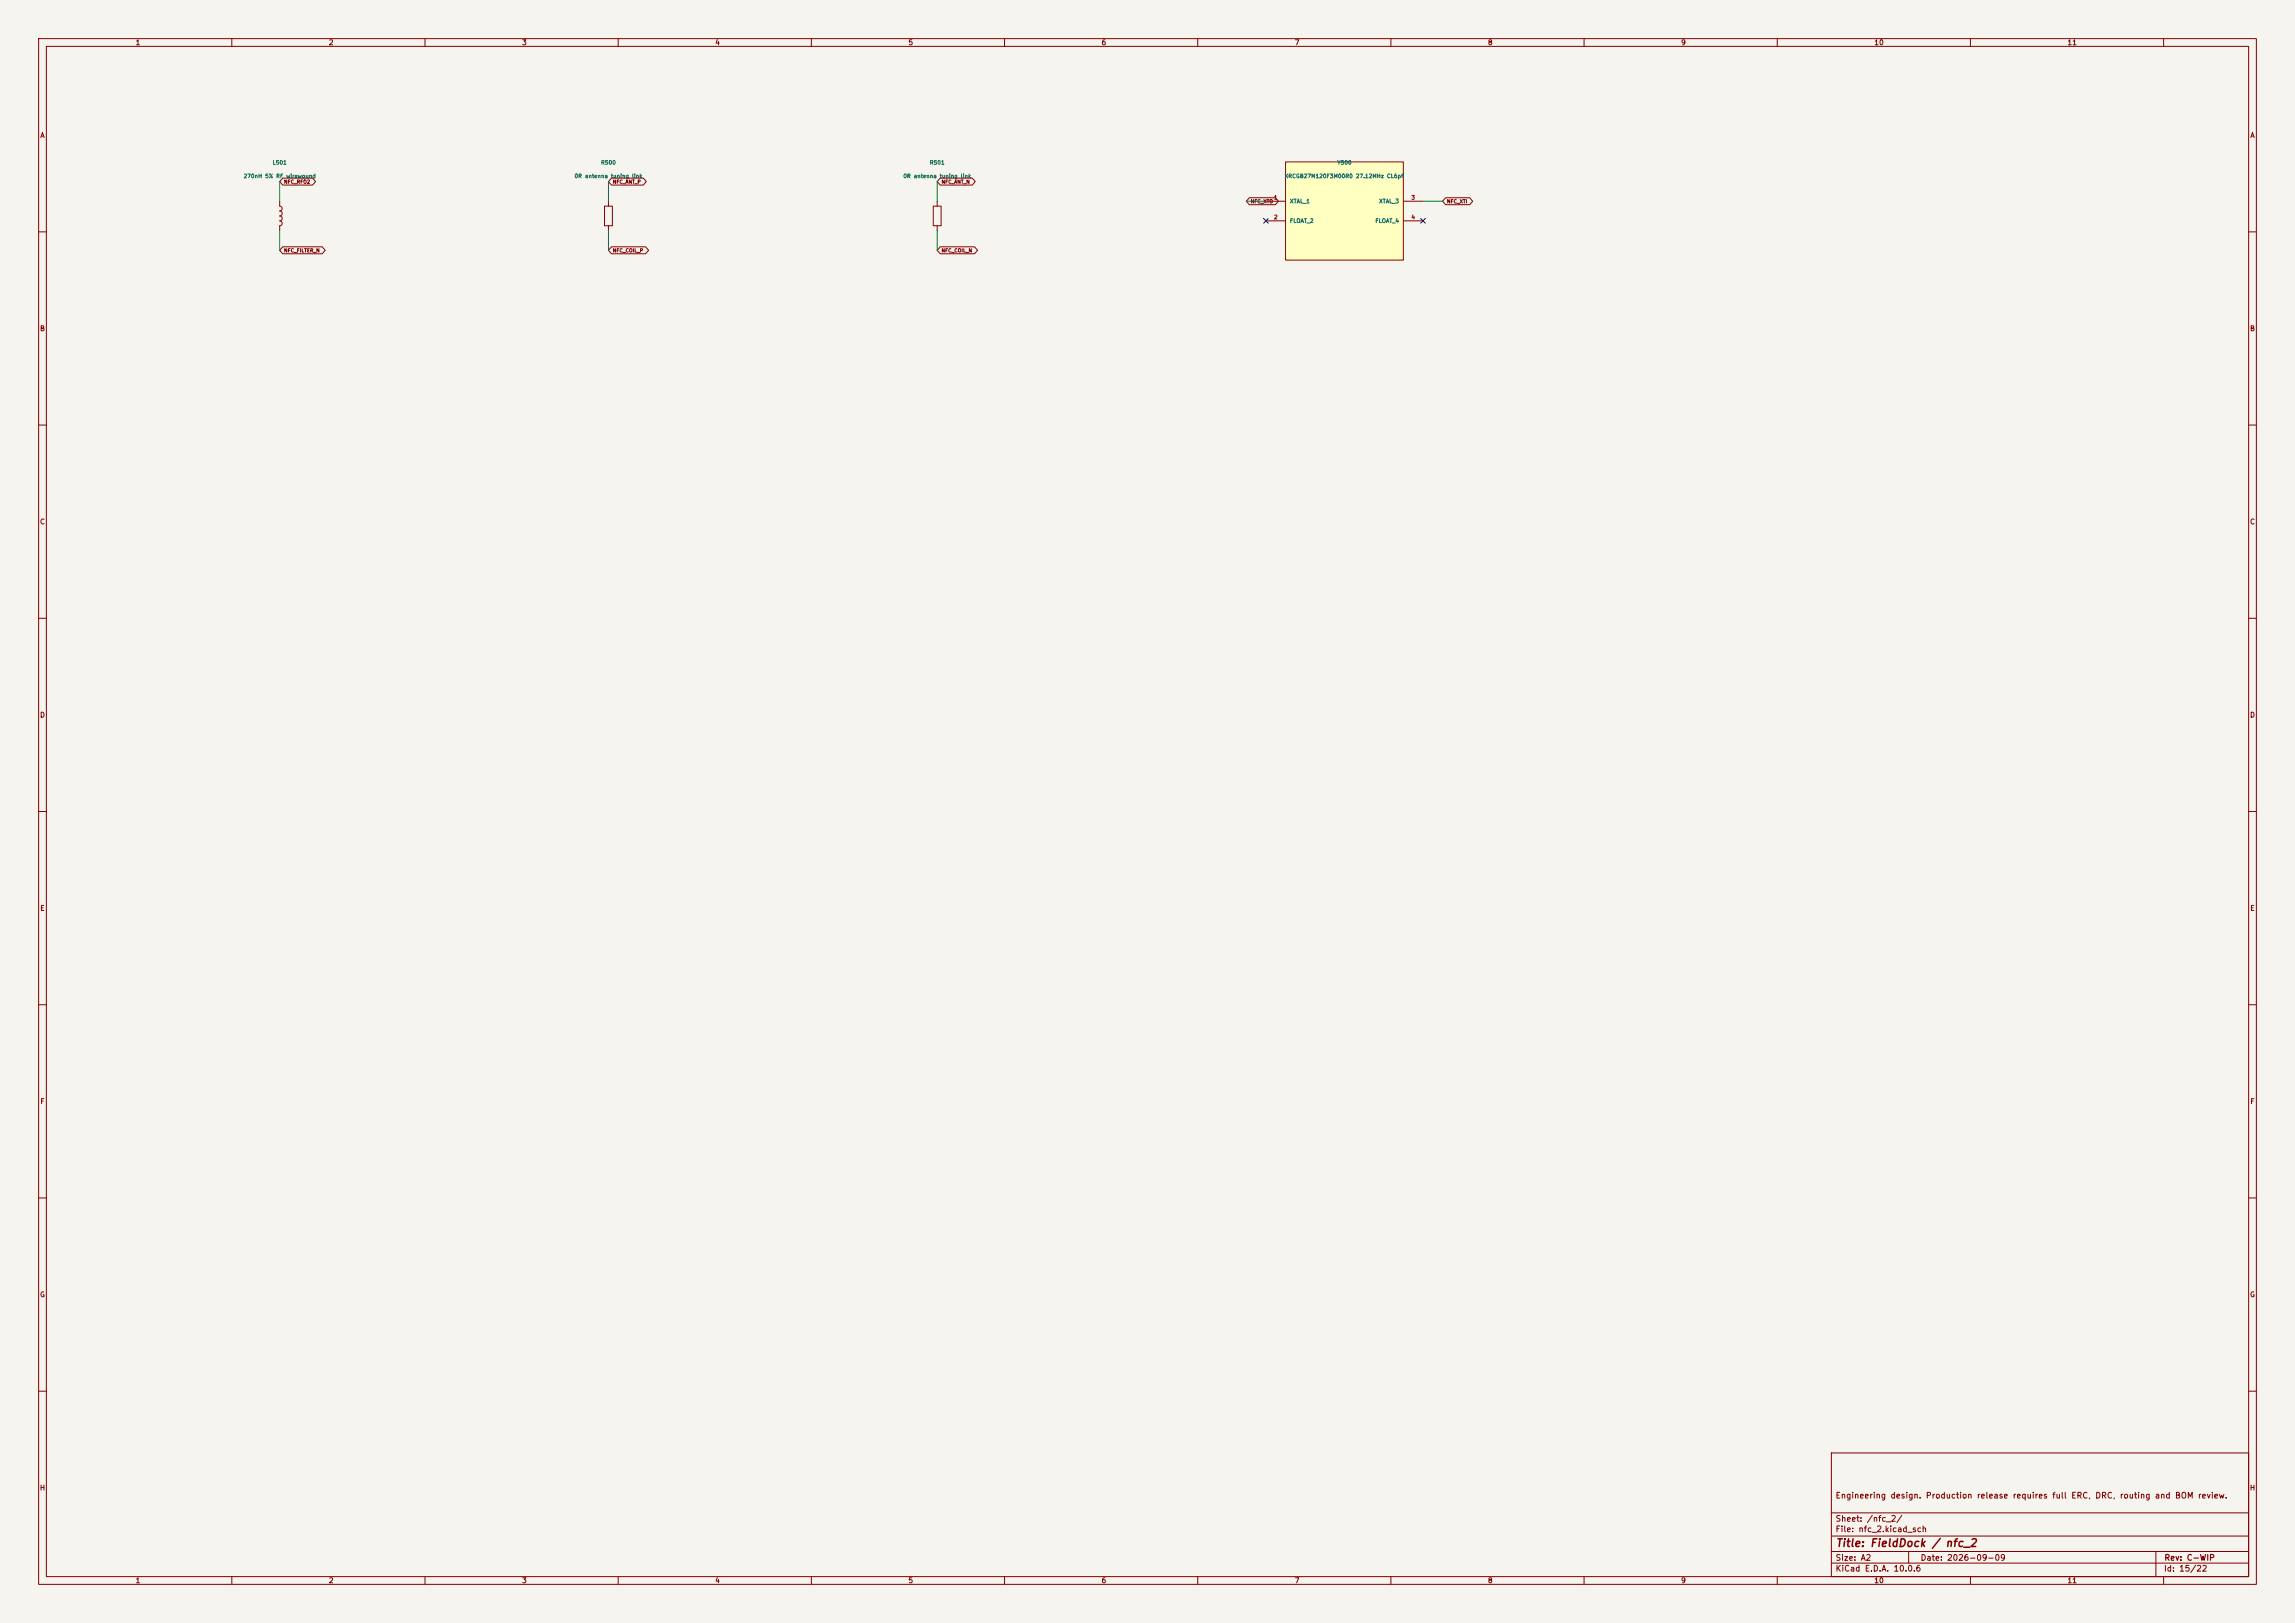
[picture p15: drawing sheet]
<svg xmlns="http://www.w3.org/2000/svg" width="594mm" height="420mm" viewBox="0 0 594 420" stroke-linecap="round" stroke-linejoin="round" font-family="sans-serif">
<defs><g id="words">
<text font-size="2" fill="#840000" x="475" y="400.8">Title: FieldDock / nfc_2</text>
<g font-size="1.5" fill="#840000">
<text x="475" y="388.1">Engineering design. Production release requires full ERC, DRC, routing and BOM review.</text>
<text x="475" y="394.1">Sheet: /nfc_2/</text>
<text x="475" y="396.8">File: nfc_2.kicad_sch</text>
<text x="475" y="407">KiCad E.D.A. 10.0.6</text>
<text x="475" y="404.2">Size: A2</text>
<text x="497" y="404.2">Date: 2026-09-09</text>
<text x="560" y="407">Id: 15/22</text>
<text x="560.1" y="404.2">Rev: C-WIP</text>
</g>
<g font-size="1.3" fill="#840000">
<text x="35" y="12">1</text>
<text x="85" y="12">2</text>
<text x="135" y="12">3</text>
<text x="185" y="12">4</text>
<text x="235" y="12">5</text>
<text x="285" y="12">6</text>
<text x="335" y="12">7</text>
<text x="385" y="12">8</text>
<text x="435" y="12">9</text>
<text x="485" y="12">10</text>
<text x="535" y="12">11</text>
<text x="10.3" y="36">A</text>
<text x="582.3" y="36">A</text>
<text x="10.2" y="86">B</text>
<text x="582.2" y="86">B</text>
<text x="10.2" y="136">C</text>
<text x="582.2" y="136">C</text>
<text x="10.2" y="186">D</text>
<text x="582.2" y="186">D</text>
<text x="10.3" y="236">E</text>
<text x="582.3" y="236">E</text>
<text x="10.3" y="286">F</text>
<text x="582.3" y="286">F</text>
<text x="10.2" y="336">G</text>
<text x="582.2" y="336">G</text>
<text x="10.2" y="386">H</text>
<text x="582.2" y="386">H</text>
<text x="35" y="410">1</text>
<text x="85" y="410">2</text>
<text x="135" y="410">3</text>
<text x="185" y="410">4</text>
<text x="235" y="410">5</text>
<text x="285" y="410">6</text>
<text x="335" y="410">7</text>
<text x="385" y="410">8</text>
<text x="435" y="410">9</text>
<text x="485" y="410">10</text>
<text x="535" y="410">11</text>
</g>
<g font-size="1" fill="#006464">
<text x="62.9" y="46.3">270nH 5% RF wirewound</text>
<text x="70.5" y="42.8">L501</text>
<text x="148.6" y="46.3">0R antenna tuning link</text>
<text x="155.5" y="42.8">R500</text>
<text x="233.7" y="46.3">0R antenna tuning link</text>
<text x="240.5" y="42.8">R501</text>
<text x="332.4" y="46.3">XRCGB27M120F3M00R0 27.12MHz CL6pF</text>
<text x="346" y="42.8">Y500</text>
<text x="333.8" y="52.8">XTAL_1</text>
<text x="356.8" y="52.8">XTAL_3</text>
<text x="333.8" y="57.9">FLOAT_2</text>
<text x="355.9" y="57.9">FLOAT_4</text>
</g>
<g font-size="1" fill="#a90000">
<text x="329.6" y="51.9">1</text>
<text x="365.2" y="51.9">3</text>
<text x="329.6" y="57">2</text>
<text x="365.2" y="57">4</text>
</g>
<g font-size=".9" fill="#840000">
<text x="73.4" y="47.7">NFC_RFO2</text>
<text x="158.5" y="47.7">NFC_ANT_P</text>
<text x="243.6" y="47.7">NFC_ANT_N</text>
<text x="323.6" y="52.8">NFC_XTO</text>
<text x="374.4" y="52.8">NFC_XTI</text>
<text x="73.4" y="65.5">NFC_FILTER_N</text>
<text x="158.5" y="65.5">NFC_COIL_P</text>
<text x="243.6" y="65.5">NFC_COIL_N</text>
</g>
</g></defs>
<path d="M0 0h594v420h-594z" fill="#f5f4ef" stroke="#f5f4ef" stroke-width=".26"/>
<g fill="none" stroke="#840000" stroke-width=".26">
<path d="M10 10h574v400h-574zM12 12h570v396h-570zM60 10v2M110 10v2M160 10v2M210 10v2M260 10v2M310 10v2M360 10v2M410 10v2M460 10v2M510 10v2"/>
<path d="M560 10v2M72.4 52.1v1.2l.4 .2 .2 .5-.2 .4-.4 .2 .4 .2 .2 .5-.2 .4-.4 .2 .4 .2 .2 .4-.2 .5-.4 .2 .4 .1 .2 .5-.2 .4-.4 .2v1.3M156.5 53.3h2v5.1h-2zM157.5 52.1v1.2M157.5 58.4v1.3M241.6 53.3h2v5.1h-2zM242.6 52.1v1.2M242.6 58.4v1.3M10 60h2M582 60h2M10 110h2M582 110h2"/>
<path d="M10 160h2M582 160h2M10 210h2M582 210h2M10 260h2M582 260h2M10 310h2M582 310h2M10 360h2M474 376h108v32h-108zM582 360h2M474 397.5h108"/>
<path d="M474 391.5h108M60 408v2M110 408v2M160 408v2M210 408v2M260 408v2M310 408v2M360 408v2M410 408v2M460 408v2M474 404.5h108M474 401.5h108"/>
<path d="M494 401.5v3M510 408v2M558 401.5v6.5M560 408v2"/>
</g>
<path d="M332.7 41.9h30.5v25.4h-30.5z" fill="#ffffc2"/>
<g fill="none" stroke="#840000" stroke-width=".26">
<path d="M73.2 46.1h7.7l.8 .9-.8 .9h-7.7l-.8-.9zM158.3 46.1h8.2l.8 .9-.8 .9h-8.2l-.8-.9zM243.4 46.1h8.2l.8 .9-.8 .9h-8.2l-.8-.9zM323.4 51.2h6.7l.8 .9-.8 .9h-6.7l-.8-.9zM327.7 52.1h5M327.7 57.2h5M332.7 41.9h30.5v25.4h-30.5zM363.2 52.1h5.1M363.2 57.2h5.1M374.2 51.2h6.2l.8 .9-.8 .9h-6.2l-.8-.9zM73.2 63.9h10.2l.8 .9-.8 .9h-10.2l-.8-.9zM158.3 63.9h8.8l.8 .9-.8 .9h-8.8l-.8-.9z"/>
<path d="M243.4 63.9h8.8l.8 .9-.8 .9h-8.8l-.8-.9z"/>
</g>
<path d="M72.4 47v5.1M72.4 59.7v5.1M157.5 47v5.1M157.5 59.7v5.1M242.6 47v5.1M242.6 59.7v5.1M322.6 52.1h5.1M368.3 52.1h5.1" fill="none" stroke="#009600" stroke-width=".26"/>
<path d="M327.1 56.5l1.2 1.3M328.3 56.5l-1.2 1.3M367.7 56.5l1.2 1.3M368.9 56.5l-1.2 1.3" fill="none" stroke="#000084" stroke-width=".26"/>
<use href="#words"/>
</svg>
